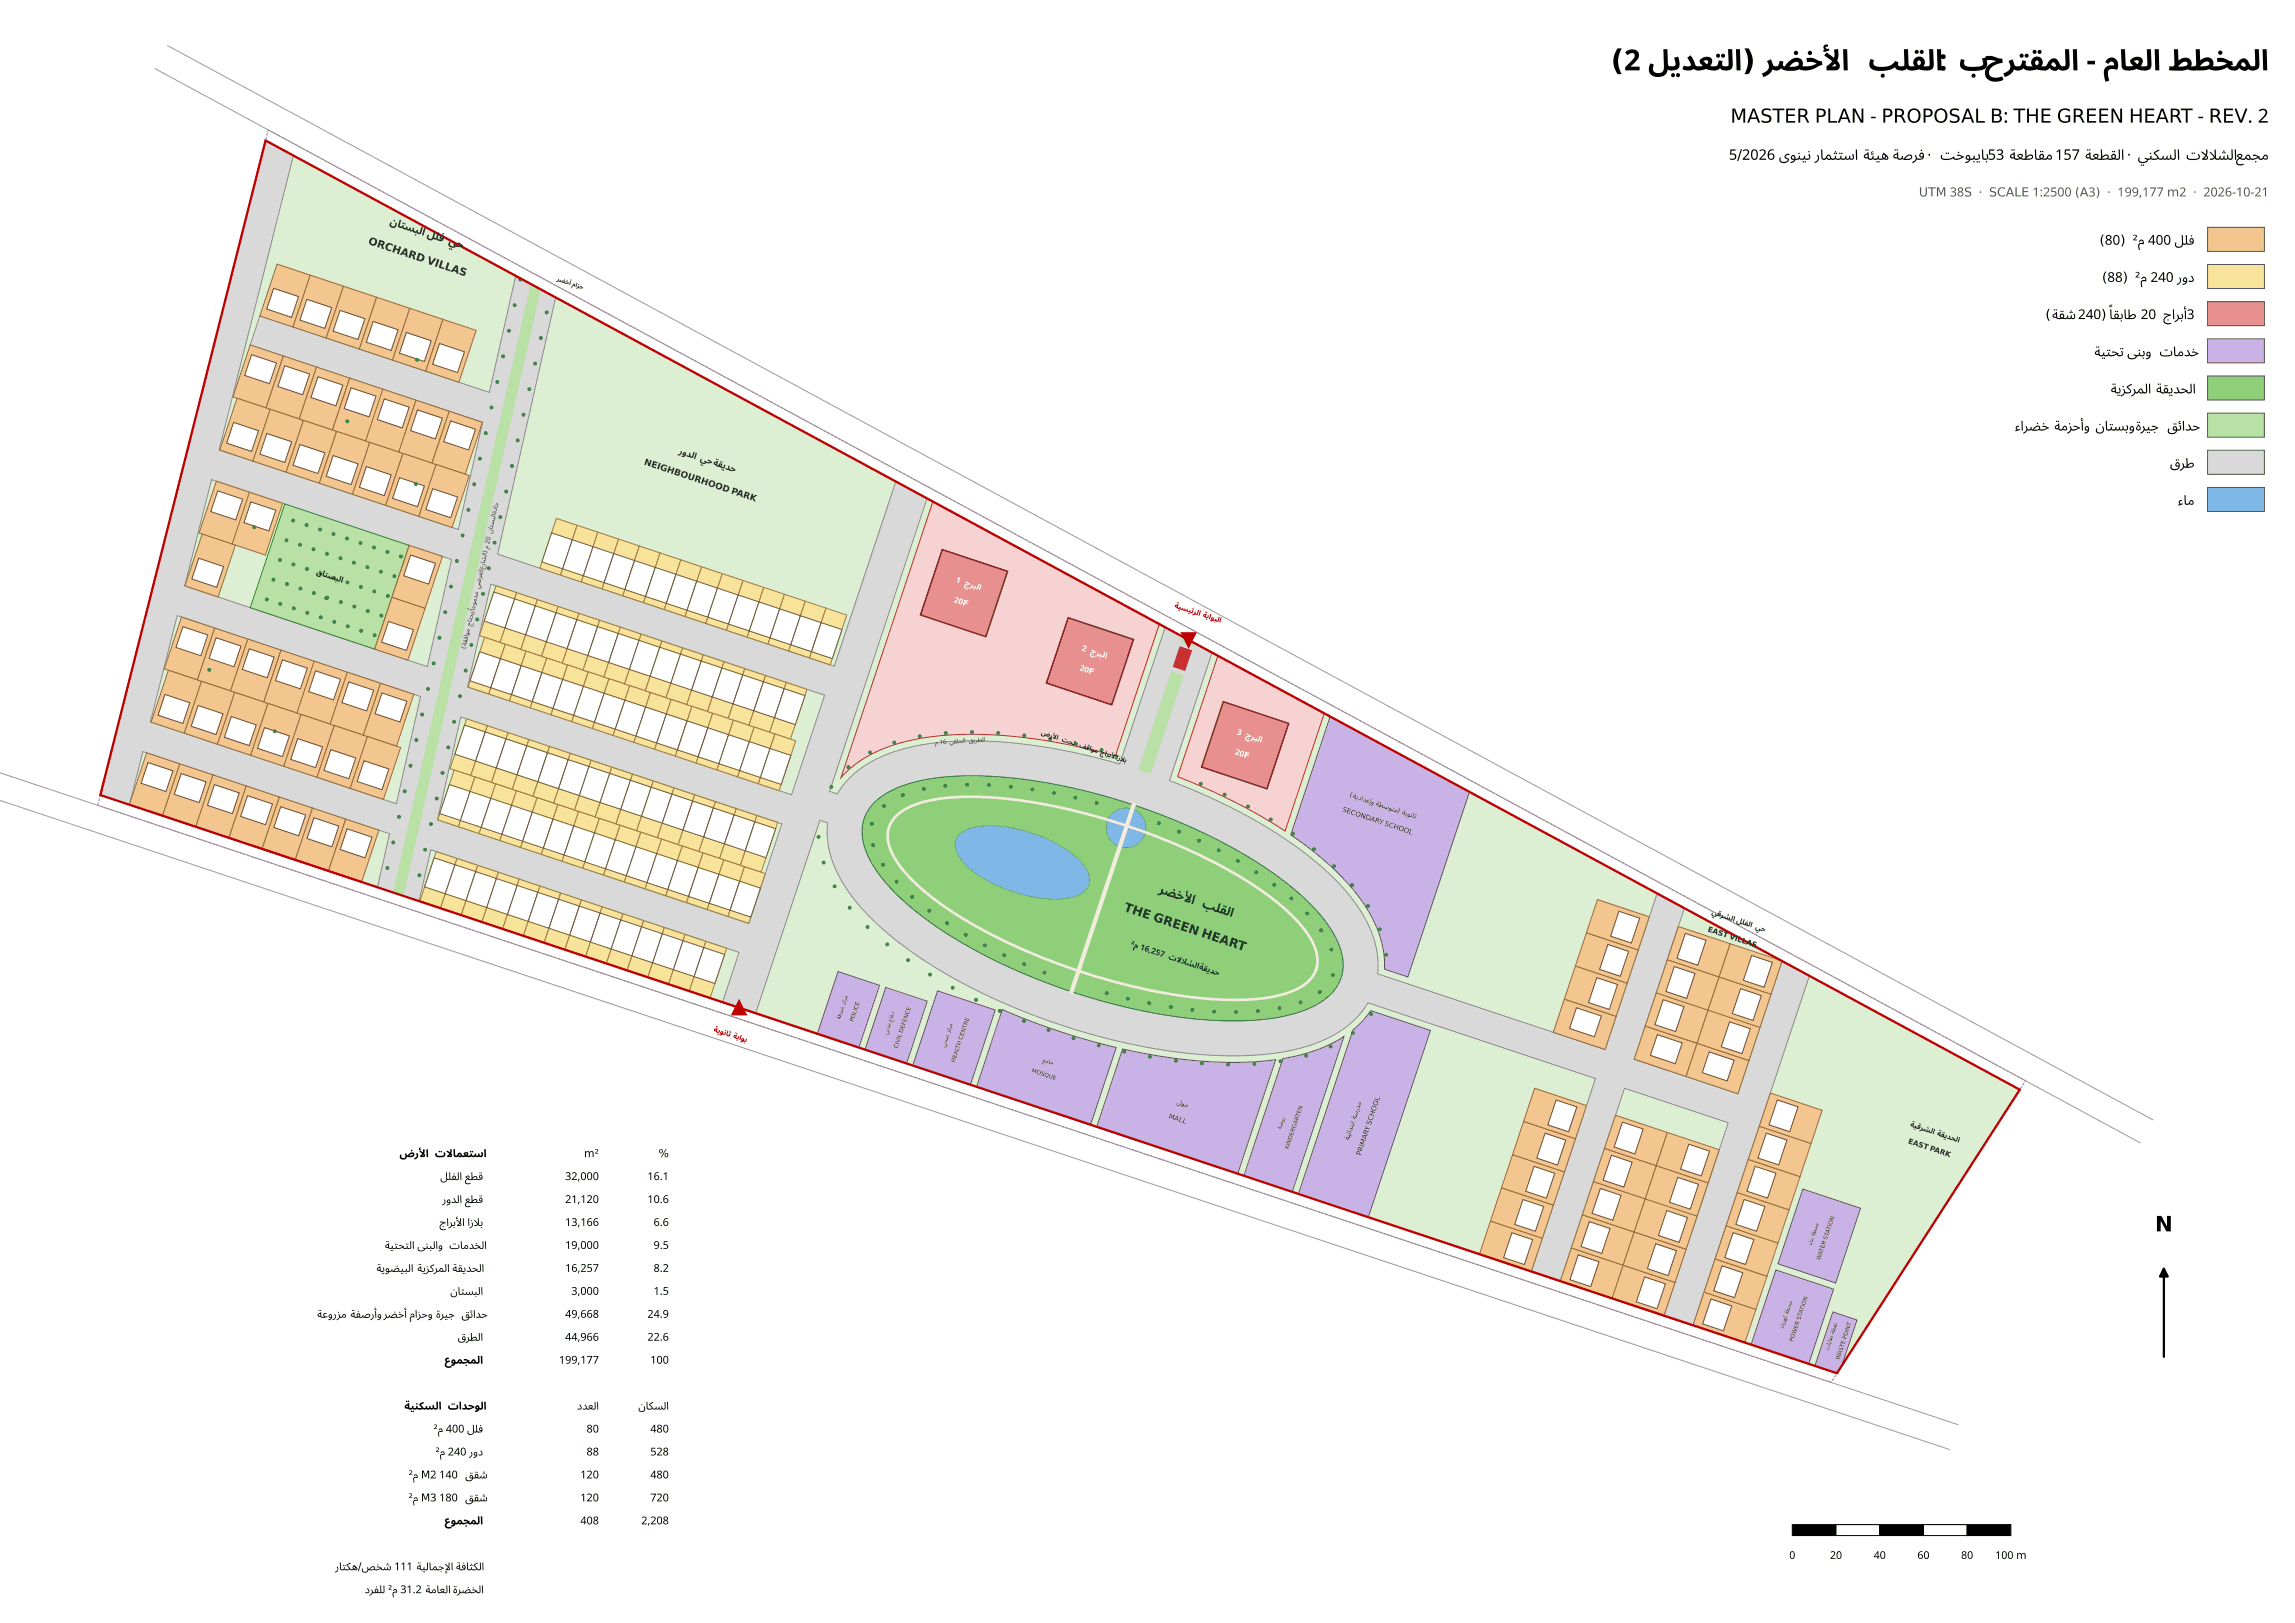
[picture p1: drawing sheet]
<svg xmlns="http://www.w3.org/2000/svg" width="420mm" height="297mm" viewBox="0 0 420 297" stroke-linecap="round" stroke-linejoin="round" font-family="sans-serif">
<defs><g id="words">
<g font-size="5.3">
<text x="294.8" y="12.9">(2 لييدعتتلا) رضخأألا بلقلا: بحرتتقملا - ماعلا ططخملا</text>
<text x="328.1" y="13">ض خ</text>
<text x="344" y="13">ب</text>
<text x="350.3" y="12.7">ق</text>
<text x="360.7" y="13">ب</text>
<text x="371.8" y="12.7">ق</text>
<text x="405.8" y="12.9">خ</text>
</g>
<text font-size="3.9" x="394.4" y="225.3">N</text>
<text font-size="3.5" x="316.7" y="22.4">MASTER PLAN - PROPOSAL B: THE GREEN HEART - REV. 2</text>
<g font-size="2.6">
<text x="316.4" y="29.2">5/2026 ىوننيينن رامثثتتسا ةةئئييه ةةصرفف · تخوببييابب53 ةةعطاققم157 ةةعطققلا· يننكسلا تالالشلاعمجم</text>
<text x="356" y="29.7">ت خ</text>
<text x="391.7" y="29.8">ي</text>
<text x="401" y="29.7">ت</text>
<text x="406.6" y="29.6">ش</text>
<text x="412.6" y="29.2">ج</text>
</g>
<g font-size="2.5">
<text x="384.2" y="44.8">(80) ²م 400 للفف</text>
<text x="384.7" y="51.6">(88) ²م 240 رود</text>
<text x="374.3" y="58.4">(ةةققش240) ًاققبباط 20 جج ارببأأ3</text>
<text x="378.7" y="58.7">ش</text>
<text x="385.9" y="57.8">ًا</text>
<text x="383.3" y="65.2">ةةييتتحتت ىننببو تامدخ</text>
<text x="396.1" y="65.6">ت</text>
<text x="401.2" y="65.5">خ</text>
<text x="386.3" y="72">ةةييزز كرملا ةةققييدحلا</text>
<text x="368.7" y="78.8">ءارضض خ ةةمزز حأأو نن اتتسببوةةرييجج</text>
<text x="373.8" y="79.1">خ</text>
<text x="396.6" y="78.8">ققئئادح</text>
<text x="397.1" y="85.6">ققرط</text>
<text x="398.6" y="92.4">ءام</text>
</g>
<text font-size="2.3" fill="#555" x="351.2" y="36">UTM 38S · SCALE 1:2500 (A3) · 199,177 m2 · 2026-10-21</text>
<g font-size="2.3" fill="#1f3b1f">
<text x="205.5" y="166.7" transform="rotate(18 205.5 166.7)">THE GREEN HEART</text>
<text x="211.9" y="163.3" transform="rotate(18 211.9 163.3)">رضضخألا ببلقلا</text>
<text x="215.3" y="164.5" transform="rotate(18 215.3 164.5)">خأ</text>
<text x="223.3" y="167.1" transform="rotate(18 223.3 167.1)">ق</text>
</g>
<g font-size="2">
<text x="73.1" y="211.7">ضض رأألا تالامعتتسا</text>
<text x="80.2" y="212">ت</text>
<text x="80.6" y="215.9">للفف لا عطقق</text>
<text x="103.4" y="215.9">32,000</text>
<text x="106.9" y="211.7">m²</text>
<text x="118.5" y="215.9">16.1</text>
<text x="120.5" y="211.7">%</text>
<text x="80.9" y="220.1">رودلا عطقق</text>
<text x="103.4" y="220.1">21,120</text>
<text x="118.5" y="220.1">10.6</text>
<text x="80.4" y="224.3">جج ارببأألا اززالبب</text>
<text x="103.4" y="224.3">13,166</text>
<text x="119.6" y="224.3">6.6</text>
<text x="68.9" y="232.7">ةةييوضض ييببلا ةةييزز كرملا ةةققييدحلا</text>
<text x="70.4" y="228.5">ةةييتتحتتلا ىننببلاو تامدخلا</text>
<text x="82.9" y="228.9">ت</text>
<text x="87" y="228.8">خ</text>
<text x="103.4" y="232.7">16,257</text>
<text x="103.4" y="228.5">19,000</text>
<text x="119.6" y="232.7">8.2</text>
<text x="119.6" y="228.5">9.5</text>
<text x="82.4" y="236.9">نن اتتسببلا</text>
<text x="104.6" y="236.9">3,000</text>
<text x="119.6" y="236.9">1.5</text>
<text x="58.1" y="241.1">ةةعورزز م ةةفف صرأأورضض خأأ مازز حو ةةرييجج</text>
<text x="73" y="241.4">خ</text>
<text x="83.8" y="245.3">ققرطلا</text>
<text x="84.4" y="241.1">ققئئادح</text>
<text x="103.4" y="245.3">44,966</text>
<text x="103.4" y="241.1">49,668</text>
<text x="118.5" y="245.3">22.6</text>
<text x="118.5" y="241.1">24.9</text>
<text x="81.4" y="249.5">عومجملا</text>
<text x="85.1" y="249.5">ج</text>
<text x="102.3" y="249.5">199,177</text>
<text x="119" y="249.5">100</text>
<text x="74" y="257.9">ةين</text>
<text x="74.2" y="257.6">ةينكسلا تادحولا</text>
<text x="105.6" y="257.9">ددعلا</text>
<text x="116.8" y="257.9">نن اكسلا</text>
<text x="79.3" y="262.1">²م 400 للفف</text>
<text x="82.6" y="258.2">ت</text>
<text x="107.3" y="262.1">80</text>
<text x="119" y="262.1">480</text>
<text x="79.7" y="266.3">²م 240 رود</text>
<text x="107.3" y="266.3">88</text>
<text x="119" y="266.3">528</text>
<text x="74.8" y="274.7">²م M3</text>
<text x="74.8" y="270.5">²م M2</text>
<text x="80.4" y="274.7">180 ققققش</text>
<text x="80.4" y="270.5">140 ققققش</text>
<text x="88.3" y="275">ش</text>
<text x="88.3" y="270.8">ش</text>
<text x="106.2" y="274.7">120</text>
<text x="106.2" y="270.5">120</text>
<text x="119" y="274.7">720</text>
<text x="119" y="270.5">480</text>
<text x="81.4" y="278.9">عومجملا</text>
<text x="85.1" y="278.9">ج</text>
<text x="106.2" y="278.9">408</text>
<text x="117.4" y="278.9">2,208</text>
<text x="61.3" y="287.3">راتتكه/صخش 111 ةةييلامجج إإلا ةةفف اثثكلا</text>
<text x="69" y="287.6">خ</text>
<text x="70.7" y="287.6">ش</text>
<text x="66.7" y="291.5">درفف لل ²م 31.2 ةةماعلا ةةرضض خلا</text>
<text x="86.5" y="291.8">خ</text>
</g>
<g font-size="1.9" fill="#1f3b1f">
<text x="71.2" y="41" transform="rotate(18 71.2 41)">نناتسبل</text>
<text x="73.2" y="41.9" transform="rotate(18 73.2 41.9)">ت</text>
<text x="67.3" y="44.6" transform="rotate(18 67.3 44.6)">ORCHARD VILLAS</text>
<text x="76" y="42.6" transform="rotate(18 76 42.6)">با ل لف</text>
<text x="80.5" y="43.9" transform="rotate(18 80.5 43.9)">ف ي</text>
<text x="82.3" y="45.2" transform="rotate(18 82.3 45.2)">يح</text>
</g>
<g font-size="1.9">
<text x="327.4" y="285.3">0</text>
<text x="334.9" y="285.3">20</text>
<text x="342.9" y="285.3">40</text>
<text x="350.9" y="285.3">60</text>
<text x="358.9" y="285.3">80</text>
<text x="365.1" y="285.3">100 m</text>
</g>
<g font-size="1.6" fill="#1f3b1f">
<text x="124.1" y="83" transform="rotate(18 124.1 83)">رودلا ي</text>
<text x="117.8" y="85" transform="rotate(18 117.8 85)">NEIGHBOURHOOD PARK</text>
<text x="128.3" y="84.8" transform="rotate(18 128.3 84.8)">يحةقيدح</text>
<text x="130.7" y="84.9" transform="rotate(18 130.7 84.9)">ةقي</text>
</g>
<g font-size="1.5" fill="#1f3b1f">
<text x="57.8" y="105" transform="rotate(18 57.8 105)">نناتسبل</text>
<text x="59.3" y="105.7" transform="rotate(18 59.3 105.7)">ت</text>
<text x="61.4" y="106.3" transform="rotate(18 61.4 106.3)">با</text>
<text x="206.8" y="173.1" transform="rotate(18 206.8 173.1)">²م 16,257 تتالالششلاةقيدح</text>
<text x="219.5" y="177.2" transform="rotate(18 219.5 177.2)">ةقي</text>
</g>
<g font-size="1.5" fill="#fff">
<text x="174.8" y="106.5" transform="rotate(18 174.8 106.5)">1 ججربل</text>
<text x="178.2" y="107.7" transform="rotate(18 178.2 107.7)">با</text>
<text x="174.5" y="110.2" transform="rotate(18 174.5 110.2)">20F</text>
<text x="197.9" y="119" transform="rotate(18 197.9 119)">2 ججربل</text>
<text x="197.5" y="122.6" transform="rotate(18 197.5 122.6)">20F</text>
<text x="201.2" y="120.1" transform="rotate(18 201.2 120.1)">با</text>
<text x="226.3" y="134.4" transform="rotate(18 226.3 134.4)">3 ججربل</text>
<text x="229.6" y="135.5" transform="rotate(18 229.6 135.5)">با</text>
<text x="225.9" y="138" transform="rotate(18 225.9 138)">20F</text>
</g>
<g font-size="1.3" fill="#c00000">
<text x="214.9" y="111.2" transform="rotate(18 214.9 111.2)">ةيسيئرلا ةباوبل</text>
<text x="215.1" y="111" transform="rotate(18 215.1 111)">ةي</text>
<text x="217.5" y="112" transform="rotate(18 217.5 112)">يئ</text>
<text x="220.2" y="112.7" transform="rotate(18 220.2 112.7)">ةب با</text>
<text x="130.5" y="188.7" transform="rotate(18 130.5 188.7)">ةيوناثةباوب</text>
<text x="130.7" y="188.6" transform="rotate(18 130.7 188.6)">ةي نث ةب ب</text>
</g>
<g font-size="1.3" fill="#2d1f4a">
<text x="245.6" y="148.5" transform="rotate(18 245.6 148.5)">SECONDARY SCHOOL</text>
<text x="246.9" y="145.8" transform="rotate(18 246.9 145.8)">(ةيدادعإو ةطسوتم) ةيوناث</text>
<text x="247.6" y="145.9" transform="rotate(18 247.6 145.9)">ةي</text>
<text x="250.6" y="147" transform="rotate(18 250.6 147)">إ ة</text>
<text x="254.6" y="148.6" transform="rotate(18 254.6 148.6)">ت</text>
<text x="256.7" y="148.9" transform="rotate(18 256.7 148.9)">ةي نث</text>
<text x="215.3" y="202" transform="rotate(18 215.3 202)">ل وم</text>
<text x="213.8" y="204.6" transform="rotate(18 213.8 204.6)">MALL</text>
<text x="246.8" y="208.5" transform="rotate(-72 246.8 208.5)">ةيئ</text>
<text x="246.8" y="208.7" transform="rotate(-72 246.8 208.7)">ةيئادتبا ة</text>
<text x="247.8" y="206.4" transform="rotate(-72 247.8 206.4)">تب ةسردم</text>
<text x="249" y="211.5" transform="rotate(-72 249 211.5)">PRIMARY SCHOOL</text>
</g>
<g font-size="1.3" fill="#1f3b1f">
<text x="313.2" y="167.3" transform="rotate(18 313.2 167.3)">ييقرششلا ل لففلا ي</text>
<text x="314.3" y="167.5" transform="rotate(18 314.3 167.5)">ق</text>
<text x="312.4" y="170.4" transform="rotate(18 312.4 170.4)">EAST VILLAS</text>
<text x="321.4" y="170.3" transform="rotate(18 321.4 170.3)">يح</text>
<text x="349.1" y="209.2" transform="rotate(18 349.1 209.2)">EAST PARK</text>
<text x="349.5" y="206.1" transform="rotate(18 349.5 206.1)">ةيقرششلا ةقيدحلا</text>
<text x="349.7" y="206" transform="rotate(18 349.7 206)">ةيق</text>
<text x="354.6" y="207.6" transform="rotate(18 354.6 207.6)">ةقي</text>
</g>
<g font-size="1.2" fill="#333">
<text x="90.4" y="96.5" transform="rotate(-77 90.4 96.5)">ت بلاةداجج</text>
<text x="86.4" y="111.8" transform="rotate(-77 86.4 111.8)">ً</text>
<text x="86.4" y="111.8" transform="rotate(-77 86.4 111.8)">ا</text>
<text x="86.6" y="113.5" transform="rotate(-77 86.6 113.5)">ت ياججومدم ييضضرعلاعراششلا) م 20 نناتسب ة</text>
<text x="85.2" y="118.8" transform="rotate(-77 85.2 118.8)">(ةقفاوم ججاتحي:ً</text>
<text x="85.2" y="118.1" transform="rotate(-77 85.2 118.1)">ةقف</text>
</g>
<g font-size="1.2" fill="#1f3b1f">
<text x="190.5" y="134.4" transform="rotate(18 190.5 134.4)">ض ضرألا تت حت</text>
<text x="192.5" y="135.1" transform="rotate(18 192.5 135.1)">أ</text>
<text x="196.3" y="136.3" transform="rotate(18 196.3 136.3)">ت ففقاوم ججاربألاازا ب</text>
<text x="198.8" y="137" transform="rotate(18 198.8 137)">ق -</text>
<text x="202.9" y="138.5" transform="rotate(18 202.9 138.5)">بأ زلب</text>
</g>
<g font-size="1.1" fill="#1f3b1f">
<text x="101.8" y="51.4" transform="rotate(18 101.8 51.4)">رضضخأمازح</text>
<text x="103.5" y="51.9" transform="rotate(18 103.5 51.9)">خأ</text>
<text x="105.6" y="52.7" transform="rotate(18 105.6 52.7)">ز</text>
</g>
<g font-size="1.1" fill="#333">
<text x="171.1" y="136.3" transform="rotate(-4 171.1 136.3)">م 16 ييقلحلا ققيرطلا</text>
<text x="174.7" y="136.1" transform="rotate(-4 174.7 136.1)">ق</text>
<text x="178.2" y="135.8" transform="rotate(-4 178.2 135.8)">ي</text>
</g>
<g font-size="1.1" fill="#2d1f4a">
<text x="154.7" y="183.9" transform="rotate(-72 154.7 183.9)">ز</text>
<text x="153.7" y="186.5" transform="rotate(-72 153.7 186.5)">ة</text>
<text x="153.7" y="186.6" transform="rotate(-72 153.7 186.6)">ةطرشش زكرم</text>
<text x="156.2" y="187" transform="rotate(-72 156.2 187)">POLICE</text>
<text x="162.4" y="189.4" transform="rotate(-72 162.4 189.4)">ييندم عافد</text>
<text x="162.7" y="188.6" transform="rotate(-72 162.7 188.6)">ن</text>
<text x="163.4" y="186.1" transform="rotate(-72 163.4 186.1)">ف</text>
<text x="164.2" y="191.9" transform="rotate(-72 164.2 191.9)">CIVIL DEFENCE</text>
<text x="172.9" y="191.7" transform="rotate(-72 172.9 191.7)">ييحص زكرم</text>
<text x="173.9" y="189" transform="rotate(-72 173.9 189)">ز</text>
<text x="174.7" y="194.5" transform="rotate(-72 174.7 194.5)">HEALTH CENTRE</text>
<text x="188.7" y="196.2" transform="rotate(18 188.7 196.2)">MOSQUE</text>
<text x="190.8" y="194.2" transform="rotate(18 190.8 194.2)">عماجج</text>
<text x="234.4" y="206.6" transform="rotate(-72 234.4 206.6)">ة</text>
<text x="234.4" y="206.7" transform="rotate(-72 234.4 206.7)">ةضضور</text>
<text x="235.8" y="210.4" transform="rotate(-72 235.8 210.4)">KINDERGARTEN</text>
<text x="331.5" y="227.9" transform="rotate(-72 331.5 227.9)">ءام ةطحم</text>
<text x="332" y="226.1" transform="rotate(-72 332 226.1)">ة</text>
<text x="333.1" y="230.7" transform="rotate(-72 333.1 230.7)">WATER STATION</text>
<text x="326.3" y="243.1" transform="rotate(-72 326.3 243.1)">ءابرهك ةطحم</text>
<text x="326.6" y="242.4" transform="rotate(-72 326.6 242.4)">ب</text>
<text x="327.2" y="240.4" transform="rotate(-72 327.2 240.4)">ة</text>
<text x="328.1" y="245.6" transform="rotate(-72 328.1 245.6)">POWER STATION</text>
<text x="335" y="245.9" transform="rotate(-72 335 245.9)">يفنةطقن</text>
<text x="334.6" y="247.2" transform="rotate(-72 334.6 247.2)">تتايا فنة قن</text>
<text x="336.6" y="248.9" transform="rotate(-72 336.6 248.9)">WASTE POINT</text>
</g>
</g></defs>
<path d="M28.4 12.6l363.3 196.5M30.7 8.4l363.2 196.5M-.1 141.4l358.4 119.3M-.1 146.5l356.9 118.8" fill="none" stroke="#999" stroke-width=".18"/>
<path d="M17.9 147.4l31.2-123.6 321.6 174-35.6 55.2-317.2-105.6" fill="none" stroke="#b05fb0" stroke-width=".18" stroke-dasharray=".5 .2" stroke-linecap="butt"/>
<path d="M48.6 25.7l321 173.7-33.4 51.9-317.8-105.8z" fill="#f4f1ea"/>
<g fill="#dcefd2">
<path d="M53.7 28.5l41.6 22.5-1-.3-4.7 21.1-5.6-1.9 3.1-9.4-36.4-12.2-8.1 24.3 .8 .3-3.2 9.5-.1-.1z"/>
<path d="M101.7 54.4l62.2 33.7-11.2 33.8-.8-.2 3.1-9.2-11.4-3.7-41.8-13.9-3 9.1-7.7-2.6z"/>
<path d="M169.7 91.2l1 .6-16.8 50.5 1.6-1.6 1.8-1.4 2-1.2 2.3-1 2.6-1 2.8-.7 3.1-.5 3.1-.4 6.8-.1 7.8 .6 8.3 1.4 8 1.9 8-24 .1-.1 1 .6-8.3 25-7.5-1.9-6.8-1.3-6.5-.8-6.2-.2-5.8 .2-5.3 .9-4.4 1.3-2 .9-1.9 1.1a15.8 15.8 0 0 0-5.3 5.3l-1.4-.5z"/>
<path d="M221.8 119.4l1.1 .6-7.4 22.1 5.5 2.3 4.9 2.4 4.7 2.5 4.6 2.8 7.2-21.6 1 .6-7.2 21.7 4.3 3.1 3.4 2.9 3 3.1 2.3 2.9 2 3.3 1.3 3.2 .7 3 .2 3.1 4.2 1.4 11.3-33.9 34.4 18.6-1.5 4.3-9.4-3.2-8.1 24.3-32.2-10.7v-.1a19.6 19.6 0 0 0-5-14l-2.6-3-3.2-3-3.6-2.8-4-2.8-4.4-2.6-4.6-2.4-4.9-2.3-5.8-2.4z"/>
<path d="M308.3 166.2l17.8 9.6-18.9-6.3z"/>
<path d="M150 150.1l1.5 .5-.1 .1a19.6 19.6 0 0 0 5 14l3.2 3.5 4.2 3.8 5 3.5 5.5 3.4 6 3.1 6.4 2.8 6.6 2.5 7.6 2.3 6.8 1.6 6.7 1.2 6.5 .7 6.1 .1 5.7-.4 4.6-.8 4.3-1.4 3.5-1.8a15.8 15.8 0 0 0 5.2-5.3l41.7 13.9-1.7 4.9-9.4-3.2-10.2 30.4-20.3-6.8 11.4-34.1-10.9-3.7-1.6 2-1.7 1.6-10 30-1.1-.4 9.4-28.4-2.3 1.3-2.6 1.1-2.8 .9-3.4 .7-7.2 21.5-1.1-.4 6.9-20.9-3 .3-3.3 .2-7-.2-7.3-.8-7.3-1.4-4.8 14.2-1.1-.4 4.7-14.1-5.3-1.4-5.3-1.6-5.3-1.9-5-2.1-4.7 14.2-1.1-.4 4.5-13.7-10.5-3.5-4.6 13.7-1.1-.4 3.8-11.4-7.6-2.5-3.8 11.4-1.1-.4 3.8-11.4-7.6-2.5-3.8 11.4-11.3-3.8z"/>
<path d="M133 173.5l2.3 .8-3.1 9.1-2.3-.8z"/>
<path d="M78.8 155.5l1 .3-3 9.1h-.1z"/>
<path d="M69.3 151.9l2 .7-2.2 9.8-2.9-1z"/>
<path d="M297.3 199.1l19 6.4-1.7 4.9-18.9-6.3z"/>
<path d="M26.1 137.5l.7 .3-3.1 9.3z"/>
<path d="M84.3 131.2l1.1 .3-3 9.2 .7 .2-3 9.1z"/>
<path d="M142.3 150.5l.8 .3-3 9.1-.8-.3z"/>
<path d="M75.7 127.1l1.3 .4-4.5 19.6-2.3-.8 3.1-9.5-.7-.2z"/>
<path d="M32.4 112.6l.8 .3-3.1 9.5 .7 .3-3.1 9.4h-.2z"/>
<path d="M147.7 126.1l3.2 1.1-6 18.2-2.3-.7 3-9.1-.9-.3z"/>
<path d="M89.8 106.9l1 .3-3.1 9.1 1 .3-3.1 9.1z"/>
<path d="M43.1 99.8l5.5 1.8 3.1-9.5 .4 .1-6.3 19-5.9-2z"/>
<path d="M38.7 87.8l.9 .3-3.2 9.4 .6 .2-3.2 9.5z"/>
<path d="M81 101.8l1.6 .6-4.4 19.6-3.6-1.2z"/>
<path d="M88.3 77.3l-4.4 19.6-1.2-.4 3.2-9.5-.8-.2z"/>
<path d="M331.1 178.6l38.5 20.8-32.6 50.5 2.8-8.3-4.4-1.5-3.3 9.9-1.1-.4 4.6-13.7-10.6-3.5-4.5 13.7-1.2-.4 14.2-42.5-9.5-3.2zM329.9 217.6l-4.5 13.7 10.5 3.5 4.6-13.7z"/>
</g>
<path d="M48.6 25.7l5.1 2.8-13.6 53.8 43.8 14.6 4.4-19.6-42.5-14.2 1.8-5.3 42 14 4.7-21.1 1 .3 6.4 3.4-10.6 47 61.6 20.5 11.2-33.8 5.8 3.1-17.9 53.6 1.4 .5a19.5 19.5 0 0 1 12.4-8.3l4-.9 4.3-.4 4.6-.1 4.9 .2 5 .5 5.2 .8 5.3 1.1 6 1.6 8.3-25 8.6 4.6-7.8 23.4 7.2 3 6.2 3.1 6.2 3.6 5.1 3.5 4.5 3.8 3.6 3.8 2.6 3.8 1 1.9 .8 1.8a15.7 15.7 0 0 1 .9 7.1l41.7 13.9 9.5-28.6 5 2.7-9.2 27.6 18.9 6.3 8.1-24.2 5 2.7-21.3 63.9-5.3-1.7 11.8-35.3-19-6.4-11.8 35.3-5.3-1.7 11.8-35.3-41.7-13.9v.1a19.6 19.6 0 0 1-12.4 8.2l-4.6 .9-5.7 .5-6-.1-6.5-.6-6.6-1.1-6.9-1.6-7.5-2.2-6.7-2.5-6.5-2.8-6-3.1-5.6-3.3-4.9-3.5-4.4-3.8-3.2-3.4-2.6-3.7-1.7-3.5a15.8 15.8 0 0 1-1-7.4l-1.5-.5-11.7 35.3-6.1-2 3.1-9.1-56.5-18.8-2.1 9.4-7.6-2.5 2.2-9.8-45.2-15.1-2.4 9.8-5.3-1.8zM89.8 106.9l-4.2 18.8 59.3 19.7 6-18.2zM84.3 131.2l-4.2 18.8 56.9 19 6.1-18.2zM32.4 112.6l-4.9 19.5 45 15 4.5-19.6zM38.7 87.8l-4.9 19.4 44.4 14.8 4.4-19.6zM160.1 146.8a7.9 7.9 0 0 0-1.5 9.3 29.5 29.5 0 0 0 9.2 10.8 97.6 97.6 0 0 0 31.9 15.7 86.6 86.6 0 0 0 30.6 4 24 24 0 0 0 12.2-3.8 7.9 7.9 0 0 0 2.4-10.1 29.5 29.5 0 0 0-9.1-10.8 98.1 98.1 0 0 0-31.9-15.7 87.9 87.9 0 0 0-30.1-4.1 25.2 25.2 0 0 0-12.4 3.6z" fill="#d9d9d9" stroke="#8c8c8c" stroke-width=".18"/>
<path d="M160.1 146.8a19 19 0 0 1 10.5-4.3 74.9 74.9 0 0 1 27.5 2.1 103.9 103.9 0 0 1 36.3 16.2 32.3 32.3 0 0 1 10.4 11.5 8.1 8.1 0 0 1-.9 9.2 17.1 17.1 0 0 1-10 4.7 69.4 69.4 0 0 1-25.6-1.4 106.6 106.6 0 0 1-38.1-16.1 35.3 35.3 0 0 1-11.1-11.5 8.7 8.7 0 0 1-.2-8.9z" fill="#8fcf7a" stroke="#3f8f3f" stroke-width=".18"/>
<path d="M52.1 92.2l22.8 7.6-6.3 19-22.8-7.6z" fill="#b9e0a5" stroke="#3f8f3f" stroke-width=".18"/>
<g fill="#7fb8e6" stroke="#3a78b5" stroke-width=".18">
<path d="M175.6 152.7a8.9 8.9 0 0 1 6.5-1.5l3.2 .4 3.6 .9 3.2 1.3 3 1.7a8.7 8.7 0 0 1 4.3 5.2 3.2 3.2 0 0 1-2.8 3.3 20.5 20.5 0 0 1-12.1-1.2l-2.9-1.2-2.5-1.5a8.7 8.7 0 0 1-4.2-5.2 2.56 2.56 0 0 1 .7-2.2z"/>
<circle cx="206.1" cy="151.5" r="3.6"/>
</g>
<path d="M164.1 149.2a14 14 0 0 1 7.6-3 64.8 64.8 0 0 1 21.7 1.4 108 108 0 0 1 37 15.1 29.7 29.7 0 0 1 9.8 9.7 5.6 5.6 0 0 1-.9 7.3 14.9 14.9 0 0 1-7.9 3 66.8 66.8 0 0 1-21.9-1.7 106.1 106.1 0 0 1-37.2-15.5 27.2 27.2 0 0 1-9.1-9.4 5.5 5.5 0 0 1 .9-6.9z" fill="none" stroke="#f4ecd8" stroke-width=".49"/>
<path d="M207.5 147.3l-11.4 34.2" fill="none" stroke="#f4ecd8" stroke-width=".78"/>
<g fill="#b9e0a5">
<path d="M214.4 122.8l2.2 .8-6 18-2.2-.7z"/>
<path d="M216.5 116.5l2.1 1.2-.2 .5-2.3-.7z"/>
<path d="M97.1 52l1.8 .9-25.1 111.1-1.9-.7z"/>
</g>
<g fill="#f3c58f" stroke="#9a6b3a" stroke-width=".18">
<path d="M45.8 63.1l6.1 2.1-3.2 9.4-6.1-2z"/>
<path d="M50.7 48.3l6.1 2.1-3.2 9.4-6-2z"/>
<path d="M43.4 72.9l6.1 2-3.2 9.5-6.1-2z"/>
<path d="M39.6 88.1l6.1 2-3.2 9.5-6.1-2.1z"/>
<path d="M37 97.7l6.1 2.1-3.2 9.4-6.1-2z"/>
<path d="M33.2 112.9l6.1 2-3.2 9.5-6-2z"/>
<path d="M30.8 122.7l6.1 2-3.2 9.5-6-2.1z"/>
<path d="M26.8 137.8l6.1 2-3.2 9.5-6-2z"/>
<path d="M51.9 65.2l6 2-3.1 9.5-6.1-2.1z"/>
<path d="M56.8 50.4l6.1 2-3.2 9.5-6.1-2.1z"/>
<path d="M49.5 74.9l6 2-3.1 9.5-6.1-2z"/>
<path d="M45.7 90.1l6 2-3.1 9.5-6.1-2z"/>
<path d="M39.3 114.9l6.1 2.1-3.2 9.4-6.1-2z"/>
<path d="M36.9 124.7l6.1 2-3.2 9.5-6.1-2z"/>
<path d="M32.9 139.8l6.1 2-3.2 9.5-6.1-2z"/>
<path d="M57.9 67.2l6.1 2-3.2 9.5-6-2z"/>
<path d="M62.9 52.4l6 2-3.1 9.5-6.1-2z"/>
<path d="M55.5 76.9l6.1 2-3.2 9.5-6-2z"/>
<path d="M45.4 117l6 2-3.1 9.5-6.1-2.1z"/>
<path d="M43 126.7l6 2-3.1 9.5-6.1-2z"/>
<path d="M39 141.8l6.1 2-3.2 9.5-6.1-2z"/>
<path d="M64 69.2l6.1 2-3.2 9.5-6.1-2z"/>
<path d="M68.9 54.4l6.1 2-3.2 9.5-6-2z"/>
<path d="M61.6 78.9l6.1 2.1-3.2 9.4-6.1-2z"/>
<path d="M51.4 119l6.1 2-3.2 9.5-6-2z"/>
<path d="M49 128.7l6.1 2-3.2 9.5-6-2z"/>
<path d="M45.1 143.8l6 2.1-3.1 9.4-6.1-2z"/>
<path d="M70.1 71.2l6 2-3.1 9.5-6.1-2z"/>
<path d="M75 56.4l6.1 2-3.2 9.5-6.1-2z"/>
<path d="M67.7 81l6 2-3.1 9.5-6.1-2.1z"/>
<path d="M57.5 121l6.1 2-3.2 9.5-6.1-2z"/>
<path d="M55.1 130.7l6.1 2.1-3.2 9.4-6.1-2z"/>
<path d="M51.1 145.9l6.1 2-3.2 9.5-6-2.1z"/>
<path d="M76.1 73.2l6.1 2.1-3.1 9.4-6.1-2z"/>
<path d="M81.1 58.4l6 2.1-3.1 9.4-6.1-2z"/>
<path d="M73.7 83l6.1 2-3.1 9.5-6.1-2z"/>
<path d="M63.6 123l6 2-3.1 9.5-6.1-2z"/>
<path d="M61.2 132.8l6 2-3.1 9.5-6.1-2.1z"/>
<path d="M57.2 147.9l6.1 2-3.2 9.5-6.1-2z"/>
<path d="M82.2 75.3l6.1 2-3.2 9.5-6-2.1z"/>
<path d="M71.7 109.3l6.1 2-3.2 9.5-6-2z"/>
<path d="M74.9 99.8l6.1 2-3.2 9.5-6.1-2z"/>
<path d="M79.8 85l6.1 2-3.2 9.5-6-2z"/>
<path d="M69.6 125l6.1 2.1-3.1 9.5-6.1-2.1z"/>
<path d="M67.2 134.8l6.1 2-3.1 9.5-6.1-2z"/>
<path d="M63.3 149.9l6 2-3.1 9.5-6.1-2z"/>
<path d="M272.8 223.4l9.5 3.2-2.1 6.1-9.5-3.2z"/>
<path d="M274.8 217.4l9.5 3.1-2 6.1-9.5-3.2z"/>
<path d="M276.8 211.3l9.5 3.2-2 6-9.5-3.1z"/>
<path d="M278.8 205.2l9.5 3.2-2 6.1-9.5-3.2z"/>
<path d="M280.9 199.1l9.4 3.2-2 6.1-9.5-3.2z"/>
<path d="M286.3 182.8l9.5 3.2-2 6.1-9.5-3.2z"/>
<path d="M288.3 176.8l9.5 3.1-2 6.1-9.5-3.2z"/>
<path d="M290.3 170.7l9.5 3.1-2 6.1-9.5-3.1z"/>
<path d="M292.4 164.6l9.4 3.2-2 6-9.5-3.1z"/>
<path d="M287.6 228.4l9.5 3.1-2.1 6.1-9.5-3.2z"/>
<path d="M289.6 222.3l9.5 3.2-2 6-9.5-3.1z"/>
<path d="M291.6 216.2l9.5 3.2-2 6.1-9.5-3.2z"/>
<path d="M293.6 210.1l9.5 3.2-2 6.1-9.5-3.2z"/>
<path d="M295.7 204.1l9.4 3.1-2 6.1-9.5-3.2z"/>
<path d="M301.1 187.8l9.5 3.1-2 6.1-9.5-3.2z"/>
<path d="M303.1 181.7l9.5 3.1-2 6.1-9.5-3.1z"/>
<path d="M305.1 175.6l9.5 3.2-2 6-9.5-3.1z"/>
<path d="M307.2 169.5l9.4 3.2-2 6.1-9.5-3.2z"/>
<path d="M297.1 231.5l9.4 3.2-2 6.1-9.5-3.2z"/>
<path d="M299.1 225.5l9.5 3.1-2.1 6.1-9.4-3.2z"/>
<path d="M301.1 219.4l9.5 3.1-2 6.1-9.5-3.1z"/>
<path d="M303.1 213.3l9.5 3.2-2 6-9.5-3.1z"/>
<path d="M305.1 207.2l9.5 3.2-2 6.1-9.5-3.2z"/>
<path d="M310.6 190.9l9.5 3.2-2.1 6-9.4-3.1z"/>
<path d="M312.6 184.8l9.5 3.2-2 6.1-9.5-3.2z"/>
<path d="M314.6 178.8l9.5 3.1-2 6.1-9.5-3.2z"/>
<path d="M316.6 172.7l9.5 3.2-2 6-9.5-3.1z"/>
<path d="M311.9 236.5l9.4 3.1-2 6.1-9.5-3.2z"/>
<path d="M313.9 230.4l9.5 3.1-2.1 6.1-9.4-3.1z"/>
<path d="M315.9 224.3l9.5 3.2-2 6-9.5-3.1z"/>
<path d="M317.9 218.2l9.5 3.2-2 6.1-9.5-3.2z"/>
<path d="M319.9 212.2l9.5 3.1-2 6.1-9.5-3.2z"/>
<path d="M322 206.1l9.5 3.1-2.1 6.1-9.5-3.1z"/>
<path d="M324 200l9.5 3.2-2 6-9.5-3.1z"/>
</g>
<g fill="#f7e39a" stroke="#9a8a3a" stroke-width=".18">
<path d="M90.8 107.2l3.8 1.3-3.1 9.1-3.8-1.3z"/>
<path d="M88.7 116.6l3.8 1.3-3.1 9.1-3.8-1.3z"/>
<path d="M85.4 131.5l3.8 1.3-3 9.1-3.8-1.2z"/>
<path d="M83.1 140.9l3.8 1.3-3 9.1-3.8-1.3z"/>
<path d="M94.6 108.5l3.8 1.2-3.1 9.1-3.8-1.2z"/>
<path d="M79.8 155.8l3.8 1.3-3 9.1-3.8-1.3z"/>
<path d="M92.5 117.9l3.8 1.2-3.1 9.2-3.8-1.3z"/>
<path d="M89.2 132.8l3.8 1.3-3 9.1-3.8-1.3z"/>
<path d="M101.8 94.9l3.8 1.2-3 9.1-3.8-1.2z"/>
<path d="M86.9 142.2l3.8 1.2-3 9.1-3.8-1.2z"/>
<path d="M98.4 109.7l3.8 1.3-3.1 9.1-3.8-1.3z"/>
<path d="M83.6 157.1l3.8 1.3-3 9.1-3.8-1.3z"/>
<path d="M96.3 119.1l3.8 1.3-3.1 9.1-3.8-1.2z"/>
<path d="M93 134.1l3.8 1.2-3 9.1-3.8-1.2z"/>
<path d="M105.6 96.1l3.8 1.3-3 9.1-3.8-1.3z"/>
<path d="M90.7 143.4l3.8 1.3-3 9.1-3.8-1.3z"/>
<path d="M102.2 111l3.7 1.3-3 9.1-3.8-1.3z"/>
<path d="M87.4 158.4l3.8 1.2-3 9.1-3.8-1.2z"/>
<path d="M100.1 120.4l3.8 1.3-3.1 9.1-3.8-1.3z"/>
<path d="M96.8 135.3l3.8 1.3-3.1 9.1-3.7-1.3z"/>
<path d="M109.4 97.4l3.8 1.3-3 9.1-3.8-1.3z"/>
<path d="M94.5 144.7l3.8 1.3-3 9.1-3.8-1.3z"/>
<path d="M105.9 112.3l3.8 1.2-3 9.1-3.8-1.2z"/>
<path d="M91.2 159.6l3.8 1.3-3 9.1-3.8-1.3z"/>
<path d="M103.9 121.7l3.8 1.2-3.1 9.1-3.8-1.2z"/>
<path d="M100.6 136.6l3.8 1.3-3.1 9.1-3.8-1.3z"/>
<path d="M113.2 98.7l3.8 1.2-3 9.1-3.8-1.2z"/>
<path d="M98.3 146l3.8 1.2-3 9.1-3.8-1.2z"/>
<path d="M109.7 113.5l3.8 1.3-3 9.1-3.8-1.3z"/>
<path d="M95 160.9l3.8 1.3-3 9.1-3.8-1.3z"/>
<path d="M107.7 122.9l3.8 1.3-3.1 9.1-3.8-1.3z"/>
<path d="M104.4 137.9l3.8 1.2-3.1 9.1-3.8-1.2z"/>
<path d="M117 99.9l3.8 1.3-3 9.1-3.8-1.3z"/>
<path d="M102.1 147.2l3.8 1.3-3 9.1-3.8-1.3z"/>
<path d="M113.5 114.8l3.8 1.2-3 9.2-3.8-1.3z"/>
<path d="M98.8 162.2l3.8 1.2-3 9.1-3.8-1.2z"/>
<path d="M111.5 124.2l3.7 1.3-3 9.1-3.8-1.3z"/>
<path d="M108.2 139.1l3.8 1.3-3.1 9.1-3.8-1.3z"/>
<path d="M120.8 101.2l3.8 1.2-3 9.1-3.8-1.2z"/>
<path d="M105.9 148.5l3.8 1.3-3 9.1-3.8-1.3z"/>
<path d="M117.3 116l3.8 1.3-3 9.1-3.8-1.2z"/>
<path d="M102.6 163.4l3.8 1.3-3 9.1-3.8-1.3z"/>
<path d="M115.2 125.5l3.8 1.2-3 9.1-3.8-1.2z"/>
<path d="M112 140.4l3.8 1.3-3.1 9.1-3.8-1.3z"/>
<path d="M124.6 102.4l3.8 1.3-3 9.1-3.8-1.3z"/>
<path d="M109.7 149.8l3.8 1.2-3 9.1-3.8-1.2z"/>
<path d="M121.1 117.3l3.8 1.3-3 9.1-3.8-1.3z"/>
<path d="M106.4 164.7l3.8 1.2-3 9.2-3.8-1.3z"/>
<path d="M119 126.7l3.8 1.3-3 9.1-3.8-1.3z"/>
<path d="M115.8 141.7l3.8 1.2-3.1 9.1-3.8-1.2z"/>
<path d="M128.4 103.7l3.8 1.3-3 9.1-3.8-1.3z"/>
<path d="M113.5 151l3.8 1.3-3 9.1-3.8-1.3z"/>
<path d="M124.9 118.6l3.8 1.2-3 9.1-3.8-1.2z"/>
<path d="M110.2 165.9l3.8 1.3-3 9.1-3.8-1.2z"/>
<path d="M122.8 128l3.8 1.3-3 9.1-3.8-1.3z"/>
<path d="M119.6 142.9l3.8 1.3-3.1 9.1-3.8-1.3z"/>
<path d="M132.2 105l3.8 1.2-3 9.1-3.8-1.2z"/>
<path d="M117.3 152.3l3.8 1.2-3.1 9.2-3.7-1.3z"/>
<path d="M128.7 119.8l3.8 1.3-3 9.1-3.8-1.3z"/>
<path d="M114 167.2l3.8 1.3-3 9.1-3.8-1.3z"/>
<path d="M126.6 129.3l3.8 1.2-3 9.1-3.8-1.2z"/>
<path d="M123.4 144.2l3.7 1.2-3 9.2-3.8-1.3z"/>
<path d="M136 106.2l3.8 1.3-3.1 9.1-3.7-1.3z"/>
<path d="M121.1 153.5l3.8 1.3-3.1 9.1-3.8-1.2z"/>
<path d="M132.5 121.1l3.8 1.3-3 9.1-3.8-1.3z"/>
<path d="M117.8 168.5l3.8 1.2-3 9.1-3.8-1.2z"/>
<path d="M130.4 130.5l3.8 1.3-3 9.1-3.8-1.3z"/>
<path d="M127.1 145.4l3.8 1.3-3 9.1-3.8-1.2z"/>
<path d="M139.8 107.5l3.8 1.3-3.1 9.1-3.8-1.3z"/>
<path d="M124.9 154.8l3.8 1.3-3.1 9.1-3.8-1.3z"/>
<path d="M136.3 122.4l3.8 1.2-3 9.1-3.8-1.2z"/>
<path d="M121.6 169.7l3.8 1.3-3 9.1-3.8-1.3z"/>
<path d="M134.2 131.8l3.8 1.2-3 9.2-3.8-1.3z"/>
<path d="M130.9 146.7l3.8 1.3-3 9.1-3.8-1.3z"/>
<path d="M143.6 108.8l3.8 1.2-3.1 9.1-3.8-1.2z"/>
<path d="M128.7 156.1l3.8 1.2-3.1 9.1-3.8-1.2z"/>
<path d="M140.1 123.6l3.8 1.3-3 9.1-3.8-1.3z"/>
<path d="M125.4 171l3.8 1.3-3.1 9.1-3.7-1.3z"/>
<path d="M138 133l3.8 1.3-3 9.1-3.8-1.2z"/>
<path d="M134.7 148l3.8 1.2-3 9.1-3.8-1.2z"/>
<path d="M147.4 110l3.8 1.3-3.1 9.1-3.8-1.3z"/>
<path d="M132.5 157.3l3.8 1.3-3.1 9.1-3.8-1.3z"/>
<path d="M143.9 124.9l3.8 1.2-3 9.2-3.8-1.3z"/>
<path d="M129.2 172.3l3.8 1.2-3.1 9.1-3.8-1.2z"/>
<path d="M141.8 134.3l3.8 1.3-3 9.1-3.8-1.3z"/>
<path d="M138.5 149.2l3.8 1.3-3 9.1-3.8-1.3z"/>
<path d="M151.2 111.3l3.8 1.2-3.1 9.2-3.8-1.3z"/>
<path d="M136.3 158.6l3.8 1.3-3.1 9.1-3.8-1.3z"/>
</g>
<g fill="#f6d2d2" stroke="#a33" stroke-width=".18">
<path d="M170.7 91.8l41.5 22.4-8.1 24.1-8-1.9-8.3-1.4-7.8-.6-6.8 .1-3.1 .4-3.1 .5-2.8 .7-2.6 1-2.3 1-2 1.2-1.8 1.4-1.6 1.6z"/>
<path d="M222.9 120l19.5 10.5-7.2 21.6-4.6-2.8-4.7-2.5-4.9-2.4-5.5-2.3z"/>
</g>
<g fill="#c9b3e6" stroke="#5b3f8a" stroke-width=".18">
<path d="M183.4 184.7l5 2.1 5.3 1.9 5.3 1.6 5.3 1.4-4.7 14.1-20.9-6.9z"/>
<path d="M171.6 181.3l10.5 3.5-4.5 13.7-10.6-3.5z"/>
<path d="M162.1 180.7l7.6 2.5-3.8 11.4-7.6-2.5z"/>
<path d="M153.4 177.8l7.6 2.5-3.8 11.4-7.6-2.5z"/>
<path d="M205.5 192l7.3 1.4 7.3 .8 7 .2 3.3-.2 3-.3-6.9 20.9-25.8-8.6z"/>
<path d="M234.8 193.7l3.4-.7 2.8-.9 2.6-1.1 2.3-1.3-9.4 28.4-8.9-2.9z"/>
<path d="M250.9 184.9l10.9 3.7-11.4 34.1-12.8-4.2 10-30 1.7-1.6z"/>
<path d="M243.4 131.1l25.5 13.8-11.3 33.9-4.2-1.4v-1.9l-.3-1.8-1-3.5-1.7-3.6-2.7-3.8-2.4-2.6-2.7-2.6-3.1-2.5-3.3-2.3z"/>
<path d="M325 232.4l10.6 3.5-4.6 13.7-10.5-3.5z"/>
<path d="M329.9 217.6l10.6 3.5-4.6 13.7-10.5-3.5z"/>
<path d="M335.4 240.1l4.4 1.5-2.8 8.3-.8 1.4-4.1-1.3z"/>
</g>
<g fill="#fff" stroke="#6b4a2a" stroke-width=".18">
<path d="M46 64.9l4.6 1.5-1.3 3.8-4.5-1.5z"/>
<path d="M50.1 52.8l4.5 1.5-1.2 3.8-4.6-1.5z"/>
<path d="M42.8 77.3l4.5 1.5-1.3 3.8-4.5-1.5z"/>
<path d="M39.8 89.8l4.6 1.5-1.3 3.8-4.5-1.5z"/>
<path d="M36.4 102.2l4.5 1.5-1.2 3.8-4.6-1.5z"/>
<path d="M33.5 114.7l4.5 1.5-1.2 3.8-4.6-1.5z"/>
<path d="M30.2 127.1l4.5 1.5-1.2 3.8-4.6-1.5z"/>
<path d="M27.1 139.5l4.5 1.6-1.2 3.8-4.6-1.6z"/>
<path d="M52.1 66.9l4.6 1.5-1.3 3.8-4.6-1.5z"/>
<path d="M56.2 54.8l4.5 1.5-1.3 3.8-4.5-1.5z"/>
<path d="M48.8 79.3l4.6 1.5-1.3 3.8-4.5-1.5z"/>
<path d="M45.9 91.8l4.6 1.6-1.3 3.8-4.5-1.6z"/>
<path d="M39.5 116.7l4.6 1.5-1.3 3.8-4.5-1.5z"/>
<path d="M36.3 129.1l4.5 1.5-1.3 3.8-4.5-1.5z"/>
<path d="M33.2 141.6l4.5 1.5-1.2 3.8-4.6-1.5z"/>
<path d="M58.2 68.9l4.5 1.6-1.2 3.8-4.6-1.6z"/>
<path d="M62.2 56.8l4.6 1.5-1.3 3.8-4.5-1.5z"/>
<path d="M54.9 81.3l4.6 1.6-1.3 3.8-4.6-1.6z"/>
<path d="M45.6 118.7l4.6 1.5-1.3 3.8-4.6-1.5z"/>
<path d="M42.3 131.1l4.6 1.5-1.3 3.8-4.5-1.5z"/>
<path d="M39.2 143.6l4.6 1.5-1.3 3.8-4.5-1.5z"/>
<path d="M64.3 71l4.5 1.5-1.3 3.8-4.5-1.5z"/>
<path d="M68.3 58.8l4.5 1.5-1.2 3.8-4.6-1.5z"/>
<path d="M61 83.4l4.5 1.5-1.2 3.8-4.6-1.5z"/>
<path d="M51.7 120.7l4.5 1.6-1.2 3.8-4.6-1.6z"/>
<path d="M48.4 133.1l4.6 1.6-1.3 3.8-4.6-1.6z"/>
<path d="M45.3 145.6l4.6 1.5-1.3 3.8-4.6-1.5z"/>
<path d="M70.3 73l4.6 1.5-1.3 3.8-4.5-1.5z"/>
<path d="M74.4 60.8l4.5 1.6-1.2 3.8-4.6-1.6z"/>
<path d="M67 85.4l4.6 1.5-1.3 3.8-4.5-1.5z"/>
<path d="M57.8 122.8l4.5 1.5-1.3 3.8-4.5-1.5z"/>
<path d="M54.5 135.2l4.5 1.5-1.2 3.8-4.6-1.5z"/>
<path d="M51.4 147.6l4.5 1.5-1.2 3.8-4.6-1.5z"/>
<path d="M76.4 75l4.6 1.5-1.3 3.8-4.6-1.5z"/>
<path d="M80.4 62.9l4.6 1.5-1.3 3.8-4.5-1.5z"/>
<path d="M73.1 87.4l4.6 1.5-1.3 3.8-4.6-1.5z"/>
<path d="M63.8 124.8l4.6 1.5-1.3 3.8-4.5-1.5z"/>
<path d="M60.5 137.2l4.6 1.5-1.3 3.8-4.5-1.5z"/>
<path d="M57.5 149.6l4.5 1.6-1.3 3.8-4.5-1.6z"/>
<path d="M82.5 77l4.5 1.5-1.2 3.8-4.6-1.5z"/>
<path d="M71.1 113.7l4.6 1.5-1.3 3.8-4.6-1.5z"/>
<path d="M75.1 101.6l4.6 1.5-1.3 3.8-4.5-1.5z"/>
<path d="M79.2 89.4l4.5 1.5-1.2 3.8-4.6-1.5z"/>
<path d="M69.9 126.8l4.6 1.5-1.3 3.8-4.6-1.5z"/>
<path d="M66.6 139.2l4.6 1.5-1.3 3.8-4.5-1.5z"/>
<path d="M63.5 151.7l4.6 1.5-1.3 3.8-4.5-1.5z"/>
<path d="M276.7 225.6l3.8 1.3-1.5 4.5-3.8-1.3z"/>
<path d="M278.7 219.5l3.8 1.3-1.5 4.5-3.8-1.2z"/>
<path d="M280.7 213.4l3.8 1.3-1.5 4.6-3.8-1.3z"/>
<path d="M282.8 207.4l3.7 1.2-1.5 4.6-3.8-1.3z"/>
<path d="M284.8 201.3l3.8 1.3-1.5 4.5-3.8-1.2z"/>
<path d="M288.5 184.4l4.6 1.5-1.3 3.8-4.6-1.5z"/>
<path d="M292.2 178.9l3.8 1.3-1.5 4.5-3.8-1.2z"/>
<path d="M294.3 172.8l3.7 1.3-1.5 4.6-3.8-1.3z"/>
<path d="M296.3 166.8l3.8 1.2-1.5 4.6-3.8-1.3z"/>
<path d="M288.8 229.6l3.8 1.3-1.5 4.5-3.8-1.2z"/>
<path d="M290.9 223.6l3.8 1.2-1.6 4.6-3.8-1.3z"/>
<path d="M292.9 217.5l3.8 1.2-1.5 4.6-3.8-1.3z"/>
<path d="M294.9 211.4l3.8 1.3-1.5 4.5-3.8-1.2z"/>
<path d="M296.9 205.3l3.8 1.3-1.5 4.6-3.8-1.3z"/>
<path d="M303.3 189.3l4.6 1.6-1.3 3.7-4.6-1.5z"/>
<path d="M304.4 182.9l3.8 1.3-1.5 4.6-3.8-1.3z"/>
<path d="M306.4 176.9l3.8 1.2-1.5 4.6-3.8-1.3z"/>
<path d="M308.4 170.8l3.8 1.3-1.5 4.5-3.8-1.2z"/>
<path d="M301 233.7l3.8 1.2-1.5 4.6-3.8-1.3z"/>
<path d="M303 227.6l3.8 1.3-1.5 4.5-3.8-1.2z"/>
<path d="M305 221.5l3.8 1.3-1.5 4.5-3.8-1.2z"/>
<path d="M307 215.5l3.8 1.2-1.5 4.6-3.8-1.3z"/>
<path d="M309.1 209.4l3.8 1.2-1.6 4.6-3.8-1.3z"/>
<path d="M312.8 192.5l4.5 1.5-1.2 3.8-4.6-1.5z"/>
<path d="M316.5 187l3.8 1.3-1.5 4.5-3.8-1.3z"/>
<path d="M318.5 180.9l3.8 1.3-1.5 4.5-3.8-1.2z"/>
<path d="M320.6 174.8l3.8 1.3-1.6 4.6-3.8-1.3z"/>
<path d="M313.1 237.7l3.8 1.3-1.5 4.5-3.8-1.2z"/>
<path d="M315.1 231.6l3.8 1.3-1.5 4.6-3.8-1.3z"/>
<path d="M317.2 225.6l3.8 1.2-1.6 4.6-3.8-1.3z"/>
<path d="M319.2 219.5l3.8 1.3-1.5 4.5-3.8-1.2z"/>
<path d="M321.2 213.4l3.8 1.3-1.5 4.5-3.8-1.2z"/>
<path d="M323.2 207.4l3.8 1.2-1.5 4.6-3.8-1.3z"/>
<path d="M325.3 201.3l3.7 1.2-1.5 4.6-3.8-1.3z"/>
</g>
<g fill="#fff" stroke="#6b5f2a" stroke-width=".18">
<path d="M90.4 108.3l3.8 1.3-1.8 5.3-3.8-1.3z"/>
<path d="M87.8 119.3l3.8 1.2-1.8 5.4-3.8-1.3z"/>
<path d="M85 132.7l3.8 1.3-1.8 5.3-3.7-1.3z"/>
<path d="M82.2 143.6l3.8 1.2-1.7 5.3-3.8-1.2z"/>
<path d="M94.2 109.6l3.8 1.3-1.8 5.3-3.8-1.3z"/>
<path d="M79.5 157l3.8 1.2-1.8 5.4-3.8-1.3z"/>
<path d="M91.6 120.5l3.8 1.3-1.8 5.3-3.8-1.2z"/>
<path d="M88.8 134l3.8 1.2-1.8 5.3-3.8-1.2z"/>
<path d="M100.9 97.5l3.8 1.3-1.7 5.3-3.8-1.3z"/>
<path d="M86 144.8l3.8 1.3-1.7 5.3-3.8-1.3z"/>
<path d="M98 110.9l3.8 1.2-1.8 5.3-3.8-1.2z"/>
<path d="M83.3 158.2l3.8 1.3-1.8 5.3-3.8-1.2z"/>
<path d="M95.4 121.8l3.8 1.3-1.8 5.3-3.8-1.3z"/>
<path d="M92.6 135.2l3.8 1.3-1.8 5.3-3.8-1.3z"/>
<path d="M104.7 98.8l3.8 1.2-1.7 5.4-3.8-1.3z"/>
<path d="M89.8 146.1l3.8 1.3-1.7 5.3-3.8-1.3z"/>
<path d="M101.8 112.1l3.8 1.3-1.8 5.3-3.8-1.3z"/>
<path d="M87.1 159.5l3.7 1.3-1.7 5.3-3.8-1.3z"/>
<path d="M99.2 123.1l3.8 1.2-1.8 5.3-3.8-1.2z"/>
<path d="M96.4 136.5l3.8 1.2-1.8 5.4-3.8-1.3z"/>
<path d="M108.5 100l3.8 1.3-1.7 5.3-3.8-1.2z"/>
<path d="M93.6 147.4l3.8 1.2-1.7 5.3-3.8-1.2z"/>
<path d="M105.6 113.4l3.8 1.3-1.8 5.3-3.8-1.3z"/>
<path d="M90.8 160.8l3.8 1.2-1.7 5.3-3.8-1.2z"/>
<path d="M103 124.3l3.8 1.3-1.8 5.3-3.8-1.3z"/>
<path d="M100.2 137.7l3.8 1.3-1.8 5.3-3.8-1.2z"/>
<path d="M112.3 101.3l3.8 1.3-1.7 5.3-3.8-1.3z"/>
<path d="M97.4 148.6l3.8 1.3-1.8 5.3-3.7-1.3z"/>
<path d="M109.4 114.7l3.8 1.2-1.8 5.3-3.8-1.2z"/>
<path d="M94.6 162l3.8 1.3-1.7 5.3-3.8-1.3z"/>
<path d="M106.8 125.6l3.8 1.3-1.8 5.3-3.8-1.3z"/>
<path d="M104 139l3.8 1.3-1.8 5.3-3.8-1.3z"/>
<path d="M116.1 102.6l3.8 1.2-1.7 5.3-3.8-1.2z"/>
<path d="M101.2 149.9l3.8 1.2-1.8 5.4-3.8-1.3z"/>
<path d="M113.2 115.9l3.8 1.3-1.8 5.3-3.8-1.3z"/>
<path d="M98.4 163.3l3.8 1.3-1.7 5.3-3.8-1.3z"/>
<path d="M110.6 126.9l3.8 1.2-1.8 5.3-3.8-1.2z"/>
<path d="M107.8 140.3l3.8 1.2-1.8 5.3-3.8-1.2z"/>
<path d="M119.9 103.8l3.8 1.3-1.8 5.3-3.7-1.3z"/>
<path d="M105 151.1l3.8 1.3-1.8 5.3-3.8-1.2z"/>
<path d="M117 117.2l3.7 1.2-1.7 5.4-3.8-1.3z"/>
<path d="M102.2 164.6l3.8 1.2-1.7 5.3-3.8-1.2z"/>
<path d="M114.4 128.1l3.8 1.3-1.8 5.3-3.8-1.3z"/>
<path d="M111.6 141.5l3.8 1.3-1.8 5.3-3.8-1.3z"/>
<path d="M123.7 105.1l3.8 1.3-1.8 5.3-3.8-1.3z"/>
<path d="M108.8 152.4l3.8 1.3-1.8 5.3-3.8-1.3z"/>
<path d="M120.7 118.4l3.8 1.3-1.7 5.3-3.8-1.2z"/>
<path d="M106 165.8l3.8 1.3-1.7 5.3-3.8-1.3z"/>
<path d="M118.2 129.4l3.8 1.2-1.8 5.4-3.8-1.3z"/>
<path d="M115.4 142.8l3.8 1.3-1.8 5.3-3.8-1.3z"/>
<path d="M127.5 106.4l3.8 1.2-1.8 5.3-3.8-1.2z"/>
<path d="M112.6 153.7l3.8 1.2-1.8 5.4-3.8-1.3z"/>
<path d="M124.5 119.7l3.8 1.3-1.7 5.3-3.8-1.3z"/>
<path d="M109.8 167.1l3.8 1.2-1.7 5.4-3.8-1.3z"/>
<path d="M122 130.6l3.7 1.3-1.7 5.3-3.8-1.2z"/>
<path d="M119.2 144.1l3.8 1.2-1.8 5.3-3.8-1.2z"/>
<path d="M131.3 107.6l3.8 1.3-1.8 5.3-3.8-1.3z"/>
<path d="M116.4 154.9l3.8 1.3-1.8 5.3-3.8-1.2z"/>
<path d="M128.3 121l3.8 1.2-1.7 5.3-3.8-1.2z"/>
<path d="M113.6 168.3l3.8 1.3-1.8 5.3-3.7-1.2z"/>
<path d="M125.7 131.9l3.8 1.3-1.7 5.3-3.8-1.3z"/>
<path d="M123 145.3l3.8 1.3-1.8 5.3-3.8-1.3z"/>
<path d="M135.1 108.9l3.8 1.3-1.8 5.3-3.8-1.3z"/>
<path d="M120.2 156.2l3.8 1.3-1.8 5.3-3.8-1.3z"/>
<path d="M132.1 122.2l3.8 1.3-1.7 5.3-3.8-1.3z"/>
<path d="M117.4 169.6l3.8 1.3-1.8 5.3-3.8-1.3z"/>
<path d="M129.5 133.2l3.8 1.2-1.7 5.4-3.8-1.3z"/>
<path d="M126.8 146.6l3.8 1.2-1.8 5.4-3.8-1.3z"/>
<path d="M138.9 110.2l3.8 1.2-1.8 5.3-3.8-1.2z"/>
<path d="M124 157.5l3.8 1.2-1.8 5.3-3.8-1.2z"/>
<path d="M135.9 123.5l3.8 1.3-1.7 5.3-3.8-1.3z"/>
<path d="M121.2 170.9l3.8 1.2-1.8 5.4-3.8-1.3z"/>
<path d="M133.3 134.4l3.8 1.3-1.7 5.3-3.8-1.2z"/>
<path d="M130.6 147.8l3.8 1.3-1.8 5.3-3.8-1.2z"/>
<path d="M142.7 111.4l3.8 1.3-1.8 5.3-3.8-1.3z"/>
<path d="M127.8 158.7l3.8 1.3-1.8 5.3-3.8-1.3z"/>
<path d="M139.7 124.8l3.8 1.2-1.7 5.3-3.8-1.2z"/>
<path d="M125 172.1l3.8 1.3-1.8 5.3-3.8-1.2z"/>
<path d="M137.1 135.7l3.8 1.3-1.7 5.3-3.8-1.3z"/>
<path d="M134.4 149.1l3.8 1.3-1.8 5.3-3.8-1.3z"/>
<path d="M146.5 112.7l3.8 1.2-1.8 5.4-3.8-1.3z"/>
<path d="M131.6 160l3.8 1.3-1.8 5.3-3.8-1.3z"/>
<path d="M143.5 126l3.8 1.3-1.8 5.3-3.7-1.3z"/>
<path d="M128.8 173.4l3.8 1.3-1.8 5.3-3.8-1.3z"/>
<path d="M140.9 137l3.8 1.2-1.7 5.3-3.8-1.2z"/>
<path d="M138.2 150.4l3.7 1.2-1.7 5.4-3.8-1.3z"/>
<path d="M150.3 113.9l3.8 1.3-1.8 5.3-3.8-1.2z"/>
<path d="M135.4 161.3l3.8 1.2-1.8 5.3-3.8-1.2z"/>
</g>
<g fill="#e88f8f" stroke="#7a1f1f" stroke-width=".28">
<path d="M172.4 100.6l12 4-4 11.9-11.9-4z"/>
<path d="M195.5 113l11.9 4-3.9 12-12-4z"/>
<path d="M223.9 128.4l11.9 4-3.9 11.9-12-3.9z"/>
</g>
<path d="M215.9 118.2l2.3 .8-1.3 3.8-2.3-.8z" fill="#b33"/>
<g fill="#2f7a2f">
<circle cx="38.3" cy="122.6" r=".35"/>
<circle cx="46.5" cy="96.5" r=".35"/>
<circle cx="63.6" cy="77.1" r=".35"/>
<circle cx="50.3" cy="133.8" r=".35"/>
<circle cx="59.7" cy="109.5" r=".35"/>
<circle cx="76.1" cy="88.6" r=".35"/>
<circle cx="76.3" cy="65.8" r=".35"/>
<circle cx="48.8" cy="109.7" r=".35"/>
<circle cx="50" cy="106.1" r=".35"/>
<circle cx="51.2" cy="102.5" r=".35"/>
<circle cx="52.4" cy="98.9" r=".35"/>
<circle cx="53.6" cy="95.3" r=".35"/>
<circle cx="51.3" cy="110.5" r=".35"/>
<circle cx="52.5" cy="106.9" r=".35"/>
<circle cx="53.7" cy="103.3" r=".35"/>
<circle cx="54.9" cy="99.7" r=".35"/>
<circle cx="56.1" cy="96.1" r=".35"/>
<circle cx="53.8" cy="111.3" r=".35"/>
<circle cx="55" cy="107.7" r=".35"/>
<circle cx="56.2" cy="104.1" r=".35"/>
<circle cx="57.4" cy="100.5" r=".35"/>
<circle cx="58.6" cy="96.9" r=".35"/>
<circle cx="56.2" cy="112.1" r=".35"/>
<circle cx="57.4" cy="108.5" r=".35"/>
<circle cx="58.6" cy="104.9" r=".35"/>
<circle cx="59.8" cy="101.3" r=".35"/>
<circle cx="61" cy="97.7" r=".35"/>
<circle cx="58.7" cy="113" r=".35"/>
<circle cx="59.9" cy="109.4" r=".35"/>
<circle cx="61.1" cy="105.8" r=".35"/>
<circle cx="62.3" cy="102.1" r=".35"/>
<circle cx="63.5" cy="98.5" r=".35"/>
<circle cx="61.2" cy="113.8" r=".35"/>
<circle cx="62.4" cy="110.2" r=".35"/>
<circle cx="63.6" cy="106.6" r=".35"/>
<circle cx="64.8" cy="103" r=".35"/>
<circle cx="66" cy="99.4" r=".35"/>
<circle cx="63.6" cy="114.6" r=".35"/>
<circle cx="64.8" cy="111" r=".35"/>
<circle cx="66" cy="107.4" r=".35"/>
<circle cx="67.2" cy="103.8" r=".35"/>
<circle cx="68.4" cy="100.2" r=".35"/>
<circle cx="66.1" cy="115.4" r=".35"/>
<circle cx="67.3" cy="111.8" r=".35"/>
<circle cx="68.5" cy="108.2" r=".35"/>
<circle cx="69.7" cy="104.6" r=".35"/>
<circle cx="70.9" cy="101" r=".35"/>
<circle cx="68.6" cy="116.2" r=".35"/>
<circle cx="69.8" cy="112.6" r=".35"/>
<circle cx="71" cy="109" r=".35"/>
<circle cx="72.2" cy="105.4" r=".35"/>
<circle cx="73.4" cy="101.8" r=".35"/>
<circle cx="250.9" cy="185.6" r=".35"/>
<circle cx="247.6" cy="189" r=".35"/>
<circle cx="243.5" cy="191.5" r=".35"/>
<circle cx="239" cy="193.2" r=".35"/>
<circle cx="234.3" cy="194.2" r=".35"/>
<circle cx="229.6" cy="194.7" r=".35"/>
<circle cx="224.8" cy="194.8" r=".35"/>
<circle cx="220" cy="194.6" r=".35"/>
<circle cx="215.2" cy="194.1" r=".35"/>
<circle cx="210.4" cy="193.4" r=".35"/>
<circle cx="205.7" cy="192.4" r=".35"/>
<circle cx="201.1" cy="191.3" r=".35"/>
<circle cx="196.5" cy="190" r=".35"/>
<circle cx="191.9" cy="188.5" r=".35"/>
<circle cx="187.4" cy="186.8" r=".35"/>
<circle cx="183" cy="185" r=".35"/>
<circle cx="178.6" cy="183" r=".35"/>
<circle cx="174.4" cy="180.8" r=".35"/>
<circle cx="170.2" cy="178.3" r=".35"/>
<circle cx="166.2" cy="175.7" r=".35"/>
<circle cx="162.4" cy="172.8" r=".35"/>
<circle cx="158.8" cy="169.6" r=".35"/>
<circle cx="155.5" cy="166.1" r=".35"/>
<circle cx="152.7" cy="162.2" r=".35"/>
<circle cx="150.7" cy="157.8" r=".35"/>
<circle cx="149.8" cy="153.2" r=".35"/>
<circle cx="152.1" cy="144" r=".35"/>
<circle cx="155.3" cy="140.4" r=".35"/>
<circle cx="159.2" cy="137.7" r=".35"/>
<circle cx="163.7" cy="135.9" r=".35"/>
<circle cx="168.3" cy="134.7" r=".35"/>
<circle cx="173.1" cy="134.1" r=".35"/>
<circle cx="177.9" cy="134" r=".35"/>
<circle cx="182.7" cy="134.1" r=".35"/>
<circle cx="187.4" cy="134.6" r=".35"/>
<circle cx="192.2" cy="135.3" r=".35"/>
<circle cx="196.9" cy="136.2" r=".35"/>
<circle cx="201.6" cy="137.2" r=".35"/>
<circle cx="219.7" cy="143.4" r=".35"/>
<circle cx="224.1" cy="145.4" r=".35"/>
<circle cx="228.4" cy="147.6" r=".35"/>
<circle cx="232.6" cy="150" r=".35"/>
<circle cx="236.6" cy="152.6" r=".35"/>
<circle cx="240.5" cy="155.4" r=".35"/>
<circle cx="244.1" cy="158.5" r=".35"/>
<circle cx="247.5" cy="162" r=".35"/>
<circle cx="250.3" cy="165.8" r=".35"/>
<circle cx="252.5" cy="170.1" r=".35"/>
<circle cx="253.7" cy="174.7" r=".35"/>
<circle cx="243.9" cy="178.4" r=".35"/>
<circle cx="241.5" cy="181.6" r=".35"/>
<circle cx="238" cy="183.4" r=".35"/>
<circle cx="234.2" cy="184.5" r=".35"/>
<circle cx="230.2" cy="185" r=".35"/>
<circle cx="226.2" cy="185.2" r=".35"/>
<circle cx="222.2" cy="185.1" r=".35"/>
<circle cx="218.2" cy="184.8" r=".35"/>
<circle cx="214.2" cy="184.3" r=".35"/>
<circle cx="210.3" cy="183.6" r=".35"/>
<circle cx="206.4" cy="182.7" r=".35"/>
<circle cx="202.5" cy="181.7" r=".35"/>
<circle cx="191.1" cy="178" r=".35"/>
<circle cx="187.4" cy="176.5" r=".35"/>
<circle cx="183.8" cy="174.8" r=".35"/>
<circle cx="180.2" cy="173" r=".35"/>
<circle cx="176.7" cy="171.1" r=".35"/>
<circle cx="173.3" cy="168.9" r=".35"/>
<circle cx="170.1" cy="166.7" r=".35"/>
<circle cx="167" cy="164.1" r=".35"/>
<circle cx="164.1" cy="161.3" r=".35"/>
<circle cx="161.6" cy="158.2" r=".35"/>
<circle cx="159.8" cy="154.7" r=".35"/>
<circle cx="159.6" cy="150.7" r=".35"/>
<circle cx="161.7" cy="147.5" r=".35"/>
<circle cx="165.2" cy="145.5" r=".35"/>
<circle cx="169" cy="144.4" r=".35"/>
<circle cx="173" cy="143.8" r=".35"/>
<circle cx="177" cy="143.6" r=".35"/>
<circle cx="181" cy="143.7" r=".35"/>
<circle cx="185" cy="144" r=".35"/>
<circle cx="188.9" cy="144.5" r=".35"/>
<circle cx="192.9" cy="145.1" r=".35"/>
<circle cx="196.8" cy="146" r=".35"/>
<circle cx="200.7" cy="146.9" r=".35"/>
<circle cx="212.1" cy="150.7" r=".35"/>
<circle cx="215.8" cy="152.2" r=".35"/>
<circle cx="219.4" cy="153.8" r=".35"/>
<circle cx="223" cy="155.6" r=".35"/>
<circle cx="226.5" cy="157.5" r=".35"/>
<circle cx="229.9" cy="159.6" r=".35"/>
<circle cx="233.2" cy="161.9" r=".35"/>
<circle cx="236.3" cy="164.4" r=".35"/>
<circle cx="239.2" cy="167.2" r=".35"/>
<circle cx="241.8" cy="170.3" r=".35"/>
<circle cx="243.7" cy="173.8" r=".35"/>
<circle cx="70.9" cy="158.8" r=".35"/>
<circle cx="72" cy="154.2" r=".35"/>
<circle cx="73" cy="149.5" r=".35"/>
<circle cx="74.1" cy="144.8" r=".35"/>
<circle cx="75.1" cy="140.1" r=".35"/>
<circle cx="76.2" cy="135.4" r=".35"/>
<circle cx="77.2" cy="130.8" r=".35"/>
<circle cx="78.3" cy="126.1" r=".35"/>
<circle cx="79.4" cy="121.4" r=".35"/>
<circle cx="80.4" cy="116.7" r=".35"/>
<circle cx="81.5" cy="112" r=".35"/>
<circle cx="82.5" cy="107.3" r=".35"/>
<circle cx="83.6" cy="102.7" r=".35"/>
<circle cx="84.7" cy="98" r=".35"/>
<circle cx="85.7" cy="93.3" r=".35"/>
<circle cx="86.8" cy="88.6" r=".35"/>
<circle cx="87.8" cy="83.9" r=".35"/>
<circle cx="88.9" cy="79.3" r=".35"/>
<circle cx="90" cy="74.6" r=".35"/>
<circle cx="91" cy="69.9" r=".35"/>
<circle cx="92.1" cy="65.2" r=".35"/>
<circle cx="93.1" cy="60.5" r=".35"/>
<circle cx="94.2" cy="55.8" r=".35"/>
<circle cx="95.2" cy="51.2" r=".35"/>
<circle cx="76.7" cy="160.2" r=".35"/>
<circle cx="77.8" cy="155.5" r=".35"/>
<circle cx="78.9" cy="150.8" r=".35"/>
<circle cx="79.9" cy="146.1" r=".35"/>
<circle cx="81" cy="141.4" r=".35"/>
<circle cx="82" cy="136.8" r=".35"/>
<circle cx="83.1" cy="132.1" r=".35"/>
<circle cx="84.2" cy="127.4" r=".35"/>
<circle cx="85.2" cy="122.7" r=".35"/>
<circle cx="86.3" cy="118" r=".35"/>
<circle cx="87.3" cy="113.4" r=".35"/>
<circle cx="88.4" cy="108.7" r=".35"/>
<circle cx="89.5" cy="104" r=".35"/>
<circle cx="90.5" cy="99.3" r=".35"/>
<circle cx="91.6" cy="94.6" r=".35"/>
<circle cx="92.6" cy="89.9" r=".35"/>
<circle cx="93.7" cy="85.3" r=".35"/>
<circle cx="94.7" cy="80.6" r=".35"/>
<circle cx="95.8" cy="75.9" r=".35"/>
<circle cx="96.9" cy="71.2" r=".35"/>
<circle cx="97.9" cy="66.5" r=".35"/>
<circle cx="99" cy="61.9" r=".35"/>
<circle cx="100" cy="57.2" r=".35"/>
</g>
<path d="M48.6 25.7l321 173.7-33.4 51.9-317.8-105.8z" fill="none" stroke="#c00000" stroke-width=".42"/>
<g fill="#c00000" stroke="#c00000" stroke-width=".35">
<path d="M216.3 115.9h2.5l-1.3 2.4z"/>
<path d="M135.3 183.2l1.2 2.4h-2.5z"/>
</g>
<path d="M404 41.6h10.4v4.4h-10.4z" fill="#f3c58f" stroke="#555" stroke-width=".18"/>
<path d="M404 48.4h10.4v4.4h-10.4z" fill="#f7e39a" stroke="#555" stroke-width=".18"/>
<path d="M404 55.2h10.4v4.4h-10.4z" fill="#e88f8f" stroke="#555" stroke-width=".18"/>
<path d="M404 62h10.4v4.4h-10.4z" fill="#c9b3e6" stroke="#555" stroke-width=".18"/>
<path d="M404 68.8h10.4v4.4h-10.4z" fill="#8fcf7a" stroke="#555" stroke-width=".18"/>
<path d="M404 75.6h10.4v4.4h-10.4z" fill="#b9e0a5" stroke="#555" stroke-width=".18"/>
<path d="M404 82.4h10.4v4.4h-10.4z" fill="#d9d9d9" stroke="#555" stroke-width=".18"/>
<path d="M404 89.2h10.4v4.4h-10.4z" fill="#7fb8e6" stroke="#555" stroke-width=".18"/>
<path d="M396 232.2v16.1" fill="none" stroke="#000" stroke-width=".42"/>
<path d="M396 232.2l.7 1.4h-1.4z" fill="#000" stroke="#000" stroke-width=".42"/>
<path d="M328 279h8v2h-8z" fill="#000" stroke="#000" stroke-width=".18"/>
<path d="M336 279h8v2h-8z" fill="#fff" stroke="#000" stroke-width=".18"/>
<path d="M344 279h8v2h-8z" fill="#000" stroke="#000" stroke-width=".18"/>
<path d="M352 279h8v2h-8z" fill="#fff" stroke="#000" stroke-width=".18"/>
<path d="M360 279h8v2h-8z" fill="#000" stroke="#000" stroke-width=".18"/>
<use href="#words"/>
</svg>
